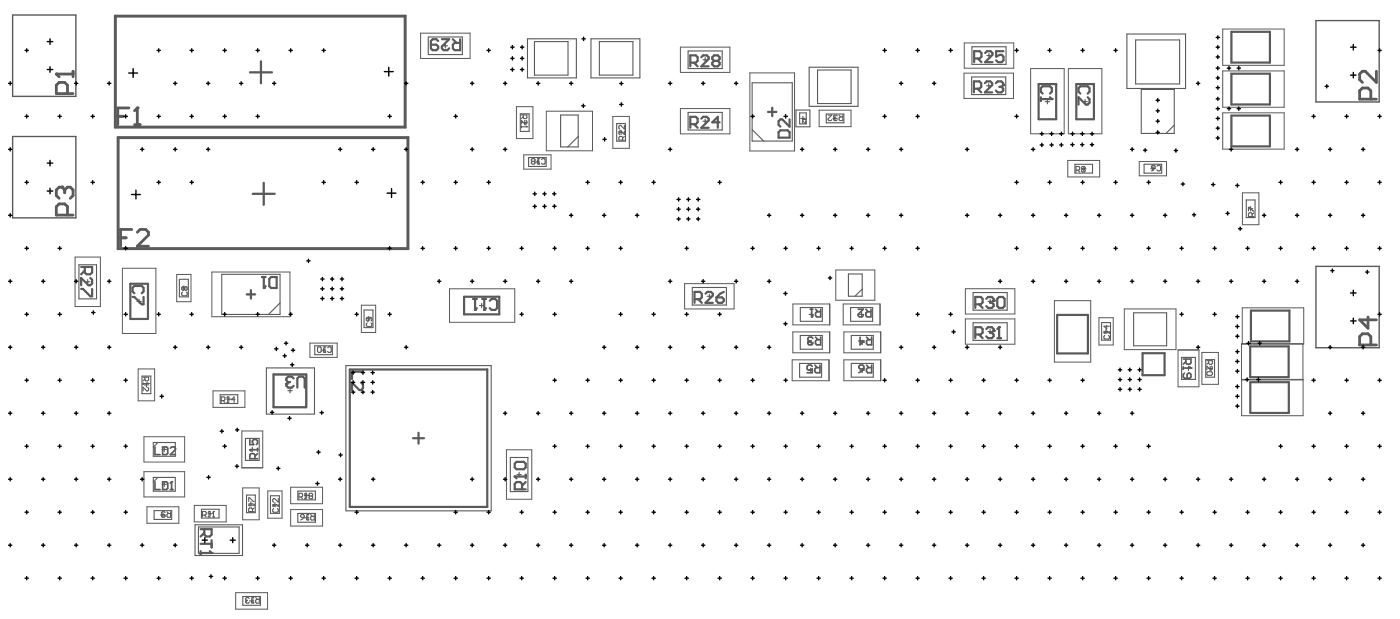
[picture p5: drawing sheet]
<svg xmlns="http://www.w3.org/2000/svg" width="424mm" height="187mm" viewBox="0 0 424 187" stroke-linecap="round" stroke-linejoin="round" font-family="sans-serif">
<g fill="none" stroke="#5a5a5a" stroke-width=".3">
<path d="M127.3 10h15v7.7h-15zM205.9 14.3h15v7.6h-15zM291.8 13h15v7.6h-15zM370 8.8h18.6v11h-18.6zM156.3 32.3h5v9.6h-5zM165.3 33.6h14v12h-14zM185.5 35.2h5v9.7h-5zM205.9 32.9h15v7.6h-15zM226.9 22.1h13.6v23.6h-13.6zM247.9 33.3h9.6v5h-9.6zM291.7 22.1h15v7.7h-15zM311.9 20.7h10.2v19.8h-10.2z"/>
<path d="M323.3 20.7h10.2v19.8h-10.2zM370 21.5h18.6v11h-18.6zM370 34.1h18.6v11h-18.6zM158.5 46.9h8.3v4.3h-8.3zM323.1 48.6h9.7v4.9h-9.7zM344.8 48.9h8.2v4.3h-8.2zM376 58.4h5v9.6h-5zM22.7 77.8h7.7v15h-7.7zM37 81.2h10.2v19.7h-10.2zM53.5 83.1h4.3v8.2h-4.3zM64.1 82.3h23.6v13.5h-23.6zM109.4 92.4h4.3v8.2h-4.3z"/>
<path d="M136 87.4h19.8v10.1h-19.8zM207.2 85.8h15v7.7h-15zM251.1 98.3h-11.1v-6.3h11.1v6.3M252.9 81.7h11.9v9.2h-11.9zM266.3 98.3h-11.1v-6.3h11.1v6.3M292.2 87.4h14.9v7.6h-14.9zM292.2 96.5h14.9v7.7h-14.9zM319.1 91h11v18.6h-11zM332.6 96.2h4.3v8.2h-4.3zM340.3 93.5h15.6v12.3h-15.6zM375.9 93.2h18.6v10.9h-18.6zM41.8 111.7h5v9.6h-5z"/>
<path d="M64.5 118.3h9.6v5h-9.6zM93.8 103.8h8.2v4.4h-8.2zM239.7 108.9h11.2v6.3h-11.2zM239.9 100.4h11.2v6.4h-11.2zM255.4 100.4h11.1v6.4h-11.1zM255.4 108.9h11.1v6.3h-11.1zM356.5 105.9h6.3v11.2h-6.3zM363.7 106.7h5v9.6h-5zM375.7 115h18.6M375.7 104h18.6l.1 21.8h-18.6zM375.8 114.8h18.6M43.6 132.2h12.3v7.6h-12.3z"/>
<path d="M73.2 130.4h6.3v11.2h-6.3zM153.3 136.1h7.6v15h-7.6zM43.6 142.7h12.3v7.7h-12.3zM44.5 153.4h9.6v5h-9.6zM58.8 152.9h9.7v5h-9.7zM73.4 147.7h5v9.6h-5zM81 148.6h4.4v8.2h-4.4zM88 147.4h9.6v5h-9.6zM88 154.2h9.6v5h-9.6zM71.3 179.4h9.7v4.9h-9.7z"/>
</g>
<g fill="none" stroke="#5a5a5a" stroke-width=".33">
<path d="M129.6 11.2h10.3v5.3h-10.3zM134.1 13.9h1.3M134.8 13.2v1.3M159.6 11.7h14.8v11.9h-14.8zM161.7 12.6h10.2v10.1h-10.2zM178.9 11.7h14.7v11.9h-14.7zM181.4 12.6h10.1v10.1h-10.1zM208.2 15.4h10.4v5.3h-10.4zM212.7 18.1h1.4M213.4 17.4v1.4M294.1 14.2h10.4v5.3h-10.4zM298.6 16.8h1.4"/>
<path d="M299.3 16.2v1.3M341 10.3h17.8v16.5h-17.8zM343.7 12.1h13.3v13.3h-13.3zM157.5 34.4h2.6v5.4h-2.6zM158.1 37.1h1.4M158.8 36.4v1.4M169.7 34.8h5.3v9.7h-5.3zM186.6 37.4h2.7v5.3h-2.7zM188 39.4v1.3M208.2 34h10.4v5.3h-10.4zM212.7 36.7h1.4M213.4 36v1.3"/>
<path d="M227.6 39.2l3.5 3.5M227.6 25.1h12.2v17.6h-12.2zM240.9 33.3h4.2v5.1h-4.2zM242 34.2h2v3.3h-2zM243 35.2v1.3M243.7 35.8h-1.4M244.9 20.3h14.8v11.9h-14.8zM247.4 21.2h10.2v10.1h-10.2zM250.1 34.5h5.3v2.7h-5.3zM252.1 35.8h1.3M252.7 35.2v1.3M294.1 23.3h10.3v5.3h-10.3z"/>
<path d="M298.6 26h1.3M299.2 25.3v1.3M316.3 30.8h1.4M317 30.1v1.3M327.7 30.8h1.4M328.4 30.1v1.3M345.4 27.1h10v13.3h-10zM355.4 37.9l-2.5 2.5M160 47.7h5.3v2.7h-5.3zM162 49h1.3M162.6 49v.7M162.6 48.4v.6"/>
<path d="M175 41.3l-3.2 3.2M187.3 40.1h1.3M325.3 49.7h5.3v2.7h-5.3zM327.3 51.1h1.3M328 50.4v1.3M346.2 49.7h5.4v2.7h-5.4zM348.2 51.1h1.4M348.9 51.1v.6M348.9 50.4v.7M377.2 60.5h2.6v5.3h-2.6zM377.8 63.2h1.4M378.5 62.5v1.3"/>
<path d="M23.9 80.1h5.3v10.3h-5.3zM25.9 85.3h1.3M26.5 84.6v1.3M41.4 91.2h.7M42.1 90.5v1.4M42.1 91.2h.7M54.3 84.5h2.7v5.3h-2.7zM55 87.2h1.3M55.6 86.5v1.3M67.1 83h17.7v12.2h-17.7zM84.8 91.7l-3.5 3.5M110.2 93.8h2.7v5.3h-2.7z"/>
<path d="M110.8 96.5h1.4M111.5 95.8v1.4M145.1 92.5h1.3M145.7 92.5v.7M145.8 91.8v.7M209.5 87h10.3v5.3h-10.3zM214 89.7h1.3M214.7 89v1.3M242.2 93.1h6.7v4.1h-6.7zM244.9 95.2h1.3M245.5 94.5v1.3M256.8 82.9h4.1v6.7h-4.1z"/>
<path d="M257.4 93.1h6.7v4.1h-6.7zM260.1 95.2h1.3M260.8 94.5v1.3M260.9 87.5l-2.1 2.1M294.5 97.7h10.3v5.3h-10.3zM294.5 88.5h10.3v5.4h-10.3zM299 91.2h1.3M299.6 90.5v1.4M299.6 99.7v1.3M333.4 97.6h2.7v5.3h-2.7zM334.7 99.6v1.3M343.1 94.7h10v9.9h-10z"/>
<path d="M43 113.8h2.6v5.3h-2.6zM43.3 114.1h1.7v.9l-.3 .3h-.6l-.2-.3v-.9M43.3 115.8v.6M43.3 116.1h1.7M43.6 116.5h1.4M43.9 114.7l-.6 .6M44.3 115.8v1.3M66.6 119.5h5.4v2.6h-5.4zM80.6 111.3h14.6v14h-14.6zM82.8 113.3h10v9.9h-10zM87.1 118.2h1.4M87.8 117.6v1.3"/>
<path d="M95.3 104.6h5.3v2.7h-5.3zM97.2 106h1.4M97.9 105.3v1.4M104.7 110.6h43.9v44h-43.9zM242 110h6.6v4.1h-6.6zM242.2 101.5h6.6v4.2h-6.6zM244.6 112.1h1.4M244.9 103.6h1.3M245.3 111.4v1.3M245.5 102.9v1.4M257.6 110h6.7v4.1h-6.7zM257.6 101.5h6.7v4.2h-6.7z"/>
<path d="M260.3 112.1h1.3M260.3 103.6h1.3M261 102.9v1.4M261 111.4v1.3M299 100.3h1.3M334 100.3h1.4M357.6 108.2h4.2v6.6h-4.2zM359 111.5h1.3M359.7 110.8v1.4M364.9 108.8h2.7v5.3h-2.7zM365.6 111.5h1.3M366.2 110.8v1.4"/>
<path d="M46.4 133.9h6.7v4.2h-6.7zM47.8 133.9l-1.4 1.4M49.1 136h1.3M49.7 135.3v1.4M68.6 120.8h1.4M69.3 120.1v1.3M74.3 132.7h4.1v6.6h-4.1zM75.7 136h1.3M76.4 135.3v1.4M154.4 138.4h5.4v10.4h-5.4zM46.4 144.5h6.7v4.1h-6.7zM46.6 154.5h5.4v2.7h-5.4z"/>
<path d="M47.8 144.5l-1.4 1.4M48.6 155.9h1.4M49.1 146.6h1.3M49.3 155.2v1.3M49.7 145.9v1.3M59 158.8h14.4v9.3h-14.4zM60.1 159.5h12.3v8h-12.3zM61 154.1h5.3v2.7h-5.3zM63 155.4h1.3M63.6 154.8v1.3M74.6 149.8h2.7v5.3h-2.7zM75.3 152.5h1.3"/>
<path d="M75.9 151.8v1.3M81.8 150h2.7v5.4h-2.7zM82.5 152.7h1.4M83.2 152v1.4M90.1 148.6h5.4v2.7h-5.4zM90.1 155.4h5.4v2.6h-5.4zM92.1 149.9h1.4M92.1 156.7h1.4M92.8 149.3v1.3M92.8 156v1.4M156.4 143.6h1.4M157.1 142.9v1.4"/>
<path d="M73.5 180.5h5.3v2.7h-5.3zM75.5 181.8h1.3M76.2 181.2v1.3"/>
</g>
<path d="M35 5h87.5v33.4h-87.5zM79 18.6v6.6M75.6 21.9h6.7M232.4 33.9h2.6M233.7 32.6v2.5M35.8 41.8h87.6v33.3h-87.6zM76.5 58.7h6.6M79.8 55.3v6.7M74.7 89.1h2.5M75.9 87.8v2.6" fill="none" stroke="#5a5a5a" stroke-width=".69"/>
<g fill="none" stroke="#5a5a5a" stroke-width=".66">
<path d="M34.8 4.8h87.9v33.8h-87.9zM372.7 9.6h11.6v9.3h-11.6zM314.3 25.4h5.3v10.7h-5.3zM325.7 25.4h5.4v10.7h-5.4zM372.7 22.3h11.6v9.3h-11.6zM372.7 35h11.6v9.3h-11.6zM35.6 41.5h88v33.9h-88zM39.4 85.9h5.4v10.6h-5.4zM140.4 89.8h10.7v5.3h-10.7zM319.9 95.3h9.3v11.7h-9.3zM378.6 94h11.6v9.3h-11.6zM105.9 111.8h41.6v41.6h-41.6z"/>
<path d="M345.8 106.9h6.6v6.6h-6.6zM378.3 104.8h11.7v9.3h-11.7zM378.4 115.7h11.6v9.3h-11.6zM125 132.6h3.3M126.7 131v3.3"/>
</g>
<circle cx="45" cy="116.1" r=".17" fill="#5a5a5a"/>
<path d="M44.7 115.8l.3 .3M44.7 117.2l.3 .3v.5l-.3 .3h-.3l-1.1-1.1v1.1" fill="none" stroke="#5a5a5a" stroke-width=".33"/>
<path d="M358.1 108.7h2.3v1.1l-.4 .4h-.7l-.4-.4v-1.1M358.1 111v.8M358.1 111.4h2.3M358.9 109.4l-.8 .8" fill="none" stroke="#5a5a5a" stroke-width=".5"/>
<circle cx="360.4" cy="111.4" r=".25" fill="#5a5a5a"/>
<path d="M358.5 112.9l-.4 .4v.8l.4 .4h1.5l.4-.4v-.8l-.4-.4h-.4l-.3 .4v1.2M360 111l.4 .4" fill="none" stroke="#5a5a5a" stroke-width=".5"/>
<path d="M252.3 35.9l.3 .6h.5l.3-.3M253.9 34.8l.6 .6M255.1 34.8v1.7h-.9l-.3-.3v-.5l.3-.3h.9M348.5 50.3l.2-.3h.6l.3 .3v.6h-.9zM349.6 50.9l-1.1 .8M350.1 50.3l.3-.3h.6l.2 .3v1.1l-.2 .3h-.6l-.3-.3" fill="none" stroke="#5a5a5a" stroke-width=".33"/>
<path d="M235.6 40l.6-.6h2.2l.6 .6v1.7h-3.4zM239 36.1v2.2l-2.3-2.2h-.5l-.6 .6v1.1l.6 .5M210.2 90.5h1.6l.6-.5v-1.1l-.6-.6h-1.6v3.4M211.3 90.5l1.1 1.2M213.5 88.9l.6-.6h1.1l.5 .6v.5l-2.2 2.3h2.2M216.8 90h1.7l.6 .5v.6l-.6 .6h-1.1l-.6-.6zM219.1 88.3l-1.2 .6-1.1 1.1" fill="none" stroke="#5a5a5a" stroke-width=".66"/>
<path d="M242.8 36.2h.1M242.8 36.2h1M242.8 36.2l.2 .1M243.8 36.7v.6l-.8-.6h-.2v.6M243.8 36v.3" fill="none" stroke="#5a5a5a" stroke-width=".3"/>
<circle cx="252.3" cy="35.9" r=".17" fill="#5a5a5a"/>
<path d="M250.6 34.8h1.1l-1.1 1.1v.3l.3 .3h.5l.3-.3M252.6 35.7l-.3 .2M252.6 35.7h.2M253.4 35.1l-.3-.3h-.5l-.3 .3 .3 .6M111.2 97.7l-.3 .3v.5l.3 .3h1.1l.2-.3v-.5l-.2-.3M111.7 96v.9l-.3 .3-.5-.3v-.6l.3-.3h1.1l.2 .3v.6l-.2 .3" fill="none" stroke="#5a5a5a" stroke-width=".33"/>
<path d="M36.5 72h1.7M39.9 69.4h-3.4v5.1M41.6 70.3l.8-.9h1.7l.8 .9v.8l-3.3 3.4h3.3" fill="none" stroke="#5a5a5a" stroke-width=".84"/>
<path d="M146 90.5h1.1M146.5 90.5v3.3M148.2 91l.6-.5h1.1l.5 .5v2.2l-.5 .6h-1.1l-.6-.6" fill="none" stroke="#5a5a5a" stroke-width=".66"/>
<circle cx="146.5" cy="93.8" r=".33" fill="#5a5a5a"/>
<path d="M143.2 90.5h1.1M143.8 90.5v3.3M147.1 93.2l-.6 .6" fill="none" stroke="#5a5a5a" stroke-width=".66"/>
<circle cx="143.8" cy="93.8" r=".33" fill="#5a5a5a"/>
<path d="M144.3 93.2l-.5 .6" fill="none" stroke="#5a5a5a" stroke-width=".66"/>
<path d="M90.5 150.4h.8l.3-.3v-.5l-.3-.3h-.8v1.6M91 150.4l.6 .5M92.1 150.9h.6M92.4 149.3v1.6" fill="none" stroke="#5a5a5a" stroke-width=".33"/>
<circle cx="92.4" cy="149.3" r=".17" fill="#5a5a5a"/>
<path d="M92.4 149.3l-.3 .3M92.9 155.7h.6M93.2 155.7v1.7M93.8 150.1l-.3-.3 .3-.5h.5l.3 .3-.3 .5M93.8 150.1l-.3 .3 .3 .5h.5l.3-.2-.3-.6M93.8 150.1h.5M94 155.7l.6 .6M95.1 155.7v1.7h-.8l-.3-.3v-.6l.3-.2h.8" fill="none" stroke="#5a5a5a" stroke-width=".33"/>
<circle cx="93.2" cy="157.4" r=".17" fill="#5a5a5a"/>
<path d="M91 156l.2-.3h.6l.3 .3v.5h-.9zM92.1 156.5l-1.1 .9M93.5 157.1l-.3 .3" fill="none" stroke="#5a5a5a" stroke-width=".33"/>
<path d="M294.7 26.8h1.7l.5-.5v-1.1l-.5-.6h-1.7v3.4M295.8 26.8l1.1 1.2M298.1 25.2l.5-.6h1.1l.6 .6v.5l-2.2 2.3h2.2M301.4 25.2l.5-.6h1.1l.6 .6v.5M109.3 115.8l.6 .6v1.1l-.6 .5h-.6l-2.2-2.2v2.2M109.9 112.5h-3.4v2.2" fill="none" stroke="#5a5a5a" stroke-width=".66"/>
<circle cx="303.6" cy="25.7" r=".33" fill="#5a5a5a"/>
<path d="M302.5 26.3h.5M303 26.3l.6 .5v.6l-.6 .6h-1.1l-.5-.6M303.6 25.7l-.6 .6M24.6 80.8h3.3v1.7l-.6 .5h-1.1l-.5-.5v-1.7M24.6 87.4h.5l2.2 2.3h.6v-2.3M25.7 81.9l-1.1 1.1M27.3 84.1l.6 .6v1.1l-.6 .5h-.5l-2.2-2.2v2.2" fill="none" stroke="#5a5a5a" stroke-width=".66"/>
<path d="M82.5 153.1h1.7M82.8 153.9l-.3 .3v.5l.3 .3h1.1l.3-.3v-.5l-.3-.3M84.2 152.8v.6" fill="none" stroke="#5a5a5a" stroke-width=".33"/>
<circle cx="82.5" cy="153.1" r=".17" fill="#5a5a5a"/>
<path d="M82.5 153.1l.3 .3M84.2 150.9v1.1l-1.1-1.1h-.3l-.3 .2v.6l.3 .3" fill="none" stroke="#5a5a5a" stroke-width=".33"/>
<path d="M60.7 160.1h3.3v1.7l-.5 .6h-1.1l-.6-.6v-1.7M60.7 164.6h3.3M60.7 166.8v1.1M60.7 167.3h3.3M61.8 161.2l-1.1 1.2M64 163.5v2.2" fill="none" stroke="#5a5a5a" stroke-width=".66"/>
<circle cx="64" cy="167.3" r=".33" fill="#5a5a5a"/>
<path d="M63.5 166.8l.5 .5" fill="none" stroke="#5a5a5a" stroke-width=".66"/>
<path d="M61.3 155.9h.8l.3-.3v-.5l-.3-.3h-.8v1.6M61.8 155.9l.6 .5M63 156.4h.5M63.2 154.8v1.6" fill="none" stroke="#5a5a5a" stroke-width=".33"/>
<circle cx="63.2" cy="154.8" r=".17" fill="#5a5a5a"/>
<path d="M63.2 154.8l-.2 .3M64.3 156.4h.6M64.6 154.8v1.6" fill="none" stroke="#5a5a5a" stroke-width=".33"/>
<circle cx="64.6" cy="154.8" r=".17" fill="#5a5a5a"/>
<path d="M334.1 100.7h1.7M334.4 101.5l-.3 .3v.5l.3 .3h1.1l.3-.3v-.5l-.3-.3M335.8 100.4v.5M64.6 154.8l-.3 .3" fill="none" stroke="#5a5a5a" stroke-width=".33"/>
<circle cx="334.1" cy="100.7" r=".17" fill="#5a5a5a"/>
<path d="M334.9 98.5v1.1l-.8-.9h1.7M334.1 100.7l.3 .2M365.2 109.2h1.7v.8l-.3 .3h-.5l-.3-.3v-.8M365.2 112.8l.3-.3h1.1l.3 .3v.5l-.3 .3h-1.1l-.3-.3zM365.8 109.7l-.6 .6M366.6 110.8l.3 .3v.6l-.3 .2h-.3l-1.1-1.1v1.1" fill="none" stroke="#5a5a5a" stroke-width=".33"/>
<path d="M315 29.4v1.1M315 30h3.3M315.5 28.3l-.5-.5v-1.1l.5-.6h2.3l.5 .6v1.1l-.5 .5M326.9 28.3l-.5-.5v-1.1l.5-.6h2.3l.5 .6v1.1l-.5 .5M329.2 29.4l.5 .6v1.1l-.5 .6h-.6l-2.2-2.3v2.3" fill="none" stroke="#5a5a5a" stroke-width=".66"/>
<circle cx="318.3" cy="30" r=".33" fill="#5a5a5a"/>
<path d="M294.8 17.7h1.7l.5-.5v-1.2l-.5-.5h-1.7v3.3M295.9 17.7l1.1 1.1M298.1 16l.6-.5h1.1l.6 .5v.6l-2.3 2.2h2.3M303.7 15.5h-2.2v1.7l1.1-.6h.5l.6 .6v1.1l-.6 .5h-1.1l-.5-.5M317.8 29.4l.5 .6M295.2 92.1h1.6l.6-.6v-1.1l-.6-.5h-1.6v3.3M296.3 92.1l1.1 1.1M298.5 90.4l.5-.5h1.1l.6 .5v.6" fill="none" stroke="#5a5a5a" stroke-width=".66"/>
<path d="M325.6 51.5h.9l.2-.3v-.5l-.2-.3h-.9v1.6M326.2 51.5l.5 .5M327.6 51.2l-.3-.3 .3-.5h.5l.3 .3-.3 .5M327.6 51.2l-.3 .3 .3 .5h.5l.3-.2-.3-.6M327.6 51.2h.5M377.8 63.8v-1.1h.3l1.1 1.1h.3M378.9 65.5v-.8l-.2-.3h-.6l-.3 .3v.8h1.7M379.5 64.4l-.6 .6" fill="none" stroke="#5a5a5a" stroke-width=".33"/>
<circle cx="300.7" cy="91" r=".33" fill="#5a5a5a"/>
<path d="M298.5 99.6l.5-.6h1.1l.6 .6v.5M299.6 91.5h.5M300.1 91.5l.6 .6v.5l-.6 .6h-1.1l-.5-.6M300.7 91l-.6 .5M301.8 90.4l.6-.5h1.1l.5 .5v2.2l-.5 .6h-1.1l-.6-.6zM295.2 101.2h1.6l.6-.5v-1.1l-.6-.6h-1.6v3.3M296.3 101.2l1.1 1.1" fill="none" stroke="#5a5a5a" stroke-width=".66"/>
<circle cx="300.7" cy="100.1" r=".33" fill="#5a5a5a"/>
<path d="M302.4 99v3.3M299.6 100.7h.5M300.1 100.7l.6 .5v.6l-.6 .5h-1.1l-.5-.5M300.7 100.1l-.6 .6M301.8 102.3h1.1" fill="none" stroke="#5a5a5a" stroke-width=".66"/>
<circle cx="302.4" cy="99" r=".33" fill="#5a5a5a"/>
<path d="M302.4 99l-.6 .6M155.8 144.2h3.3M158 148.1v-1.7l-.6-.5h-1.1l-.5 .5v1.7h3.3M159.1 145.9l-1.1 1.1M159.1 143.7v1.1" fill="none" stroke="#5a5a5a" stroke-width=".66"/>
<circle cx="155.8" cy="144.2" r=".33" fill="#5a5a5a"/>
<path d="M155.8 144.2l.5 .6M155.8 140.3l.5-.5h2.2l.6 .5v1.1l-.6 .6h-2.2l-.5-.6z" fill="none" stroke="#5a5a5a" stroke-width=".66"/>
<path d="M98 105h.6M98.3 105v1.6M99.1 105.3l.3-.3h.6l.2 .3v1.1l-.2 .2h-.6l-.3-.2" fill="none" stroke="#5a5a5a" stroke-width=".33"/>
<circle cx="98.3" cy="106.6" r=".17" fill="#5a5a5a"/>
<path d="M96.1 105.3l.3-.3h.5l.3 .3v1.1l-.3 .2h-.5l-.3-.2zM98.6 106.4l-.3 .2" fill="none" stroke="#5a5a5a" stroke-width=".33"/>
<path d="M132.6 12.4l-.5-.5h-1.2l-.5 .5v2.2l.5 .6h1.2l.5-.6v-.5l-.5-.6h-1.7M133.7 11.9h2.2l-2.2 2.2v.5l.6 .6h1.1l.5-.6M137 11.9l1.2 1.1M139.3 11.9v3.3h-1.7l-.6-.6v-1.1l.6-.5h1.7" fill="none" stroke="#5a5a5a" stroke-width=".66"/>
<g fill="none" stroke="#5a5a5a" stroke-width=".5">
<path d="M245.3 93.6h.7M245.6 93.6v2.3M246.8 93.6l.8 .8M248.4 93.6v2.3h-1.2l-.4-.4v-.8l.4-.3h1.2M259.7 93.6h1.6l-1.6 1.5v.4l.4 .4h.8l.4-.4M262 93.6l.8 .8M263.6 93.6v2.3h-1.2l-.4-.4v-.8l.4-.3h1.2M245.8 110.9l-.4-.4h-.8l-.3 .4v.7l.3 .4 1.2-.4v1.2h-1.5M246.6 110.5l.8 .8M248.1 110.5v2.3h-1.1l-.4-.4v-.8l.4-.3h1.1M259.9 110.9l.4-.4h.8l.4 .4v.7h-1.2l-.4-.3zM261.5 111.6l-.8 .8-.8 .4"/>
<path d="M262.2 110.5l.8 .8M263.8 110.5v2.3h-1.2l-.4-.4v-.8l.4-.3h1.2"/>
</g>
<circle cx="245.6" cy="95.9" r=".25" fill="#5a5a5a"/>
<path d="M246 95.5l-.4 .4M244.5 103.6v.4l.4 .4h.7l.4-.4M246.8 102l.8 .8M248.3 102v2.4h-1.1l-.4-.4v-.8l.4-.4h1.1" fill="none" stroke="#5a5a5a" stroke-width=".5"/>
<circle cx="244.5" cy="103.6" r=".25" fill="#5a5a5a"/>
<path d="M244.9 103.2l-.4 .4M244.9 103.2h.3M246 102.4l-.4-.4h-.7l-.4 .4v.4l.4 .4M260.3 102v2.4l1.2-1.2h-1.6M262.2 102l.8 .8M263.8 102v2.4h-1.2l-.4-.4v-.8l.4-.4h1.2" fill="none" stroke="#5a5a5a" stroke-width=".5"/>
<path d="M162.7 48h.6M163 48v1.7M163.9 48.3l.2-.3h.6l.3 .3v1.1l-.3 .3h-.6l-.2-.3" fill="none" stroke="#5a5a5a" stroke-width=".33"/>
<circle cx="163" cy="49.7" r=".17" fill="#5a5a5a"/>
<path d="M157.8 34.8h1.7v.8l-.3 .3h-.6l-.3-.3v-.8M157.8 38.1v.6M157.8 38.4h1.7M158.3 35.3l-.5 .6M159.2 36.4l.3 .3v.6l-.3 .2h-.3l-1.1-1.1v1.1M161.1 48.8l-.3 .3 .3 .6h.5l.3-.3-.3-.6M161.1 48.8l-.3-.2 .3-.6h.5l.3 .3-.3 .5M161.1 48.8h.5M163.3 49.4l-.3 .3" fill="none" stroke="#5a5a5a" stroke-width=".33"/>
<circle cx="159.5" cy="38.4" r=".17" fill="#5a5a5a"/>
<path d="M159.2 38.1l.3 .3" fill="none" stroke="#5a5a5a" stroke-width=".33"/>
<path d="M208.9 19h1.7l.5-.6v-1.1l-.5-.5h-1.7v3.3M210 19l1.1 1.1M212.2 17.3l.6-.5h1.1l.6 .5v.6l-2.3 2.2h2.3M216.1 18.4l-.5-.5v-.6l.5-.5h1.1l.6 .5v.6l-.6 .5M216.1 18.4l-.5 .6v.5l.5 .6h1.1l.6-.6v-.5l-.6-.6M216.1 18.4h1.1" fill="none" stroke="#5a5a5a" stroke-width=".66"/>
<path d="M75.6 136.1h2.3M77.2 138.8v-1.1l-.4-.4h-.8l-.4 .4v1.1h2.3M77.9 137.3l-.7 .7M77.9 135.7v.8" fill="none" stroke="#5a5a5a" stroke-width=".5"/>
<circle cx="75.6" cy="136.1" r=".25" fill="#5a5a5a"/>
<path d="M75.6 136.1l.4 .4M75.6 133v1.6h1.2l-.4-.8v-.4l.4-.4h.7l.4 .4v.8l-.4 .4" fill="none" stroke="#5a5a5a" stroke-width=".5"/>
<path d="M67 121.2h.8l.3-.3v-.5l-.3-.3h-.8v1.7M67.5 121.2l.6 .6M68.6 121.8h.6M68.9 120.1v1.7" fill="none" stroke="#5a5a5a" stroke-width=".33"/>
<circle cx="68.9" cy="120.1" r=".17" fill="#5a5a5a"/>
<path d="M68.9 120.1l-.3 .3M71.1 120.9h-1.1l.8-.8v1.7M76.3 180.9h.5M76.5 180.9v1.6M77.4 180.9l.5 .5M78.5 180.9v1.6h-.9l-.2-.3v-.5l.2-.3h.9" fill="none" stroke="#5a5a5a" stroke-width=".33"/>
<circle cx="76.5" cy="182.5" r=".17" fill="#5a5a5a"/>
<path d="M74.3 182l.3 .5h.6l.2-.3M76.8 182.2l-.3 .3" fill="none" stroke="#5a5a5a" stroke-width=".33"/>
<circle cx="74.3" cy="182" r=".17" fill="#5a5a5a"/>
<path d="M75.3 152.9h1.6M76.4 154.8v-.8l-.3-.3h-.6l-.2 .3v.8h1.6M76.9 153.7l-.5 .6M76.9 152.6v.5M74.6 181.7l-.3 .3M74.6 181.7h.3M75.4 181.1l-.2-.2h-.6l-.3 .2 .3 .6" fill="none" stroke="#5a5a5a" stroke-width=".33"/>
<circle cx="75.3" cy="152.9" r=".17" fill="#5a5a5a"/>
<path d="M50 155.1l-.3-.2h-.6l-.2 .2v1.1l.2 .3h.6l.3-.5-.3-.3h-.8M50.5 154.9l.6 .5M51.6 154.9v1.6h-.8l-.3-.3v-.5l.3-.3h.8M75.3 152.9l.2 .2M75.3 151.8v-1.1h.2l1.2 1.1h.2" fill="none" stroke="#5a5a5a" stroke-width=".33"/>
<path d="M46.9 145.8v2.3h1.5M49.2 145.8h1.2l.4 .4v1.6l-.4 .3h-1.2zM51.6 148.1h.7M51.9 145.8v2.3" fill="none" stroke="#5a5a5a" stroke-width=".5"/>
<circle cx="51.9" cy="145.8" r=".25" fill="#5a5a5a"/>
<path d="M46.9 135.2v2.4h1.5M49.2 135.2h1.2l.4 .4v1.6l-.4 .4h-1.2zM51.6 135.6l.3-.4h.8l.4 .4v.4l-1.5 1.6h1.5M51.9 145.8l-.3 .4" fill="none" stroke="#5a5a5a" stroke-width=".5"/>
<path d="M35.6 35.2h1.7M39 32.7h-3.4v5M40.7 37.7h1.7M41.6 32.7v5" fill="none" stroke="#5a5a5a" stroke-width=".84"/>
<circle cx="41.6" cy="32.7" r=".42" fill="#5a5a5a"/>
<path d="M41.6 32.7l-.9 .8" fill="none" stroke="#5a5a5a" stroke-width=".84"/>
<path d="M40.1 89.9h.6l2.2 2.2h.5v-2.2M40.7 88.8l-.6-.6v-1.1l.6-.6h2.2l.5 .6v1.1l-.5 .6M79.3 83.8h1.1M79.8 83.8v3.4M81.5 84.4l.6-.6h1.6v3.4h-1.6l-.6-.6z" fill="none" stroke="#5a5a5a" stroke-width=".66"/>
<path d="M55.3 88.4l-.3 .3v.5l.3 .3h1.1l.3-.3v-.5l-.3-.3M55.8 87l-.3-.3-.5 .3v.6l.3 .2 .5-.2M55.8 87l.3-.3 .6 .3v.6l-.3 .2-.6-.2M55.8 87v.6" fill="none" stroke="#5a5a5a" stroke-width=".33"/>
<circle cx="79.8" cy="87.2" r=".33" fill="#5a5a5a"/>
<path d="M80.4 86.6l-.6 .6M86.7 116.2v.6l.5 .5h1.1l.6-.5M90 117.3v-2.8l.5-.5h1.1l.6 .5v2.8" fill="none" stroke="#5a5a5a" stroke-width=".66"/>
<path d="M189 38v1.1l-1.1-1.1-.6 .2v.6l.3 .3M189 39.6v1.1l-1.1-1.1-.6 .3v.6l.3 .2M188.4 42.4v-.8l-.3-.3h-.5l-.3 .3v.8h1.7M189 41.3l-.6 .5" fill="none" stroke="#5a5a5a" stroke-width=".33"/>
<circle cx="86.7" cy="116.2" r=".33" fill="#5a5a5a"/>
<path d="M208.9 37.6h1.7l.5-.6v-1.1l-.5-.5h-1.7v3.3M210 37.6l1.1 1.1M212.2 35.9l.6-.5h1.1l.6 .5v.6l-2.3 2.2h2.3M217.8 37h-2.2l1.6-1.6v3.3M87.2 115.6l-.5 .6M87.2 115.6h.6M88.9 114.5l-.6-.5h-1.1l-.5 .5v.6l.5 .5" fill="none" stroke="#5a5a5a" stroke-width=".66"/>
<path d="M3.8 4.5h19.2v24.7h-19.2zM398.2 6.2h19.2v24.7h-19.2zM3.8 41.3h19.2v24.6h-19.2zM398.2 80.6h19.2v24.6h-19.2z" fill="none" stroke="#5a5a5a" stroke-width=".42"/>
<path d="M17 22.4h5.1M20.4 28.3v-2.5l-.8-.9h-1.7l-.9 .9v2.5h5.1M22.1 21.6v1.7" fill="none" stroke="#5a5a5a" stroke-width=".84"/>
<circle cx="17" cy="22.4" r=".42" fill="#5a5a5a"/>
<path d="M17 22.4l.9 .9M18.7 56.6h-.8l-.9 .9v1.7l.9 .8M20.4 65.1v-2.5l-.8-.9h-1.7l-.9 .9v2.5h5.1" fill="none" stroke="#5a5a5a" stroke-width=".84"/>
<circle cx="18.7" cy="56.6" r=".42" fill="#5a5a5a"/>
<path d="M414.9 30v-2.5l-.9-.9h-1.7l-.8 .9v2.5h5M416.5 21.6v3.3l-3.3-3.3h-.9l-.8 .8v1.7l.8 .8M18.7 56.6l.9 .9M19.6 57.5v.8M19.6 57.5l.8-.9h.9l.8 .9v1.7l-.8 .8M414 95.9v3.4l-2.5-2.5h5M414.9 104.4v-2.5l-.9-.9h-1.7l-.8 .9v2.5h5" fill="none" stroke="#5a5a5a" stroke-width=".84"/>
<path d="M82.8 113.3h9.9v9.9h-9.9z" fill="none" stroke="#5a5a5a" stroke-width=".69"/>
<g fill="none" stroke="#000" stroke-width=".42">
<path d="M7.6 15.2h1M8.1 14.7v1M14.3 12.6h1.7M15.1 11.8v1.6M47.5 15.2h1M48 14.7v1M57.5 15.2h1M58 14.7v1M67.5 15.2h1M68 14.7v1M77.5 15.2h1M78 14.7v1"/>
<path d="M87.5 15.2h1M88 14.7v1M97.5 15.2h1M98 14.7v1M147.4 15.2h1M147.9 14.7v1M154.6 14.3h1M154.6 17.7h1M155.1 13.8v1M155.1 17.2v1M157.5 14.3h1M157.5 17.7h1"/>
<path d="M158 13.8v1M158 17.2v1M176.1 11.7h1M176.6 11.2v1M267.2 15.2h1M267.7 14.7v1M277.2 15.2h1M277.7 14.7v1M287.2 15.2h1M287.7 14.7v1M307.2 15.2h1M307.7 14.7v1"/>
<path d="M317.2 15.2h1M317.7 14.7v1M327.1 15.2h1M327.6 14.7v1M337.1 15.2h1M337.6 14.7v1M368.1 14.3h1M368.1 17.2h1M368.1 11.3h1M368.6 10.8v1M368.6 13.8v1M368.6 16.7v1"/>
<path d="M408.7 14.3h1.7M409.6 13.5v1.6M417 15.2h1M417.5 14.7v1M2.6 25.2h1M3.1 24.7v1M7.6 35.2h1M8.1 34.7v1M14.3 21h1.7M15.1 20.2v1.7M17.6 35.2h1M18.1 34.7v1"/>
<path d="M22.6 25.2h1M23.1 24.7v1M27.6 35.2h1M28.1 34.7v1M32.5 25.2h1M33 24.7v1M37.5 35.2h1M38 34.7v1M39 22.1h2.6M40.3 20.8v2.6M47.5 35.2h1M48 34.7v1"/>
<path d="M52.5 25.2h1M53 24.7v1M57.5 35.2h1M58 34.7v1M62.5 25.2h1M63 24.7v1M67.5 35.2h1M68 34.7v1M72.5 25.2h1M73 24.7v1M77.5 35.2h1M78 34.7v1"/>
<path d="M82.5 25.2h1M83 24.7v1M116.3 21.7h2.7M117.4 35.2h1M117.7 20.3v2.7M117.9 34.7v1M122.4 25.2h1M122.9 24.7v1M137.4 35.2h1M137.9 34.7v1M142.4 25.2h1M142.9 24.7v1"/>
<path d="M152.4 25.2h1M152.9 24.7v1M154.6 21h1M155.1 20.5v1M157.5 21h1M158 20.5v1M162.4 25.2h1M162.9 24.7v1M172.4 25.2h1M172.9 24.7v1M176 32h1M176.5 31.5v1"/>
<path d="M187.5 31.6h1M187.5 25.3h1M188 24.8v1M188 31.1v1M202.3 25.2h1M202.8 24.7v1M212.3 25.2h1M212.8 24.7v1M222.3 25.2h1M222.8 24.7v1M227.3 35.2h1M227.8 34.7v1"/>
<path d="M237.3 35.2h1M237.8 34.7v1M267.2 35.2h1M267.7 34.7v1M272.2 25.2h1M272.7 24.7v1M277.2 35.2h1M277.7 34.7v1M282.2 25.2h1M282.7 24.7v1M307.2 35.2h1M307.7 34.7v1"/>
<path d="M315.3 40v1M318.2 40v1M321.2 40v1M324.6 40v1M327.5 40v1M330.5 40v1M349.9 30.3h1M349.9 36.7h1M349.9 33.5h1M350.4 29.8v1M350.4 36.2v1M350.4 39.6v1"/>
<path d="M350.4 33v1M362.1 25.2h1M362.6 24.7v1M368.1 20.6h1M368.1 26.5h1M368.1 23.6h1M368.1 32.9h1M368.1 29.9h1M368.1 35.8h1M368.1 38.8h1M368.6 20.1v1M368.6 23.1v1"/>
<path d="M368.6 26v1M368.6 29.4v1M368.6 32.4v1M368.6 35.3v1M368.6 38.3v1M371.4 20.6h1M371.4 32.9h1M371.9 20.1v1M371.9 32.4v1M374.4 20.6h1M374.4 32.9h1M374.9 20.1v1"/>
<path d="M374.9 32.4v1M397 35.2h1M397.5 34.7v1M401 26.1h1M401.5 25.6v1M407 35.2h1M407.5 34.7v1M408.7 22.7h1.7M409.6 21.9v1.7M417 35.2h1M417.5 34.7v1M2.6 45.2h1"/>
<path d="M3.1 44.7v1M7.6 55.2h1M8.1 54.7v1M14.3 49.4h1.7M14.3 57.8h1.7M15.1 48.5v1.7M15.1 57v1.6M27.6 55.2h1M28.1 54.7v1M39.8 58.9h2.7M41.1 57.5v2.7M42.5 45.2h1"/>
<path d="M43 44.7v1M47.5 55.2h1M48 54.7v1M52.5 45.2h1M53 44.7v1M57.5 55.2h1M58 54.7v1M62.5 45.2h1M63 44.7v1M97.5 55.2h1M98 54.7v1M102.5 45.2h.9"/>
<path d="M103 44.7v1M107.4 55.2h1M107.9 54.7v1M112.4 45.2h1M112.9 44.7v1M117.2 58.4h2.6M118.5 57.1v2.7M122.4 45.2h1M122.9 44.7v1M127.4 55.2h1M127.9 54.7v1M137.4 55.2h1"/>
<path d="M137.9 54.7v1M142.4 45.2h1M142.9 44.7v1M147.4 55.2h1M147.9 54.7v1M152.4 45.2h1M152.9 44.7v1M161.3 58.7h1M161.8 58.2v1M164.3 58.7h1M164.8 58.2v1M167.2 58.7h1"/>
<path d="M167.7 58.2v1M177.3 55.2h1M177.8 54.7v1M182.5 42.2h1M183 41.7v1M187.3 55.2h1M187.8 54.7v1M197.3 55.2h1M197.8 54.7v1M202.3 45.2h1M202.8 44.7v1M205.4 59.8v1"/>
<path d="M208.3 59.8v1M211.3 59.8v1M217.3 55.2h1M217.8 54.7v1M242.3 45.2h1M242.8 44.7v1M252.2 45.2h1M252.7 44.7v1M262.2 45.2h1M262.7 44.7v1M272.2 45.2h1M272.7 44.7v1"/>
<path d="M292.2 45.2h1M292.7 44.7v1M307.2 55.2h1M307.7 54.7v1M312.2 45.2h1M312.7 44.7v1M314.8 40.5h1M314.8 43.9h1M315.3 43.4v1M317.2 55.2h1M317.7 54.7v1M317.7 40.5h1"/>
<path d="M317.7 43.9h1M318.2 43.4v1M320.7 40.5h1M320.7 43.9h1M321.2 43.4v1M324.1 43.8h1M324.1 40.5h1M324.6 43.3v1M327 43.8h1M327 40.5h1M327.1 55.2h1M327.5 43.3v1"/>
<path d="M327.6 54.7v1M330 43.8h1M330 40.5h1M330.5 43.3v1M337.1 55.2h1M337.6 54.7v1M342.1 45.2h1M342.6 44.7v1M346.1 45.5h1M346.6 45v1M347.1 55.2h1M347.6 54.7v1"/>
<path d="M349.9 40.1h1M355.4 45.6h1M355.9 45.1v1M357.5 55.7h1M358 55.2v1M366.7 55.9h1M367.2 55.4v1M368.1 41.8h1M368.6 41.3v1M372.1 45.2h1M372.6 44.7v1M374 56.1h1"/>
<path d="M374.5 55.6v1M387.1 55.2h1M387.6 54.7v1M392.1 45.2h1M392.6 44.7v1M397 55.2h1M397.5 54.7v1M402 45.2h1M402.5 44.7v1M407 55.2h1M407.5 54.7v1M412 45.2h1"/>
<path d="M412.5 44.7v1M417 55.2h1M417.5 54.7v1M2.6 65.2h1M3.1 64.7v1M7.6 75.1h1M8.1 74.6v1M17.6 75.1h1M18.1 74.6v1M37.5 75.1h1M38 74.6v1M92.8 78.9h1"/>
<path d="M93.3 78.4v1M117.4 75.1h1M117.9 74.6v1M127.4 75.1h1M127.9 74.6v1M137.4 75.1h1M137.9 74.6v1M147.4 75.1h1M147.9 74.6v1M157.4 75.1h1M157.9 74.6v1M161.3 62.5h1"/>
<path d="M161.8 62v1M164.3 62.5h1M164.8 62v1M167.3 62.4h1M167.4 75.1h1M167.8 61.9v1M167.9 74.6v1M172.4 65.2h1M172.9 64.7v1M177.3 75.1h1M177.8 74.6v1M182.3 65.2h1"/>
<path d="M182.8 64.7v1M187.3 75.1h1M187.8 74.6v1M192.3 65.2h1M192.8 64.7v1M204.9 66.3h1M204.9 63.3h1M204.9 60.3h1M205.4 62.8v1M205.4 65.8v1M207.3 75.1h1M207.8 74.6v1"/>
<path d="M207.8 66.3h1M207.8 63.3h1M207.8 60.3h1M208.3 62.8v1M208.3 65.8v1M210.8 66.3h1M210.8 63.3h1M210.8 60.3h1M211.3 62.8v1M211.3 65.8v1M227.3 75.1h1M227.8 74.6v1"/>
<path d="M232.3 65.2h1M232.8 64.7v1M237.3 75.1h1M237.8 74.6v1M242.3 65.2h1M242.8 64.7v1M247.3 75.1h.9M247.8 74.6v1M252.2 65.2h1M252.7 64.7v1M257.2 75.1h1M257.7 74.6v1"/>
<path d="M262.2 65.2h1M262.7 64.7v1M267.2 75.1h1M267.7 74.6v1M272.2 65.2h1M272.7 64.7v1M277.2 75.1h1M277.7 74.6v1M292.2 65.2h1M292.7 64.7v1M302.2 65.2h1M302.7 64.7v1"/>
<path d="M307.2 75.1h1M307.7 74.6v1M312.2 65.2h1M312.7 64.7v1M317.2 75.1h1M317.7 74.6v1M322.1 65.2h1M322.6 64.7v1M327.1 75.1h1M327.6 74.6v1M332.1 65.2h1M332.6 64.7v1"/>
<path d="M337.1 75.1h1M337.6 74.6v1M342.1 65.2h1M342.6 64.7v1M347.1 75.1h1M347.6 74.6v1M352.1 65.2h1M352.6 64.7v1M357.1 75.1h1M357.6 74.6v1M360.9 65h1M361.4 64.5v1"/>
<path d="M367.1 75.1h1M367.6 74.6v1M371 64.6h1M371.5 64.1v1M374.8 69.2h1M375.3 68.7v1M377.1 75.1h1M377.6 74.6v1M382.1 65.2h1M382.6 64.7v1M387.1 75.1h1M387.6 74.6v1"/>
<path d="M392.1 65.2h1M392.6 64.7v1M397 75.1h1M397.5 74.6v1M402 65.2h1M402.5 64.7v1M407 75.1h1M407.5 74.6v1M412 65.2h1M412.5 64.7v1M417 75.1h1M417.5 74.6v1"/>
<path d="M2.6 85.1h1M3.1 84.6v1M7.6 95.1h1M8.1 94.6v1M12.6 85.1h1M13.1 84.6v1M17.6 95.1h1M18.1 94.6v1M22.6 85.1h1M23.1 84.6v1M27.7 94.6h1M28.2 94.1v1"/>
<path d="M32.5 85.1h1M33 84.6v1M37.5 95.1h1M38 94.6v1M47.5 95.1h1M48 94.6v1M57.5 95.1h1M58 94.6v1M67.5 95.1h1M68 94.6v1M77.5 95.1h1M78 94.6v1"/>
<path d="M87.5 95.1h1M88 94.6v1M97.1 84.4h1M97.1 87.4h1M97.1 90.4h1M97.6 83.9v1M97.6 86.9v1M97.6 89.9v1M100 84.4h1M100 87.4h1M100 90.4h1M100.5 83.9v1"/>
<path d="M100.5 86.9v1M100.5 89.9v1M103 84.4h1M103 87.4h1M103 90.4h1M103.5 83.9v1M103.5 86.9v1M103.5 89.9v1M107.4 95.1h1M107.9 94.6v1M117.4 95.1h1M117.9 94.6v1"/>
<path d="M132.4 85.1h1M132.9 84.6v1M142.4 85.1h1M142.9 84.6v1M152.4 85.1h1M152.9 84.6v1M157.4 95.1h1M157.9 94.6v1M162.4 85.1h1M162.9 84.6v1M167.4 95.1h1M167.9 94.6v1"/>
<path d="M172.4 85.1h1M172.9 84.6v1M187.3 95.1h1M187.8 94.6v1M197.3 95.1h1M197.8 94.6v1M202.3 85.1h1M202.8 84.6v1M207.3 95.1h1M207.8 94.6v1M212.3 85.1h1M212.8 84.6v1"/>
<path d="M217.3 95.1h1M217.8 94.6v1M222.3 85.1h1M222.8 84.6v1M232.3 85.1h1M232.8 84.6v1M237.2 98h1M237.2 88.8h1M237.7 88.3v1M237.7 97.5v1M250.7 84.1h1M251.2 83.6v1"/>
<path d="M277.2 95.1h1M277.7 94.6v1M287.2 95.1h1M287.7 94.6v1M288.6 99.9v1M302.2 85.1h1M302.7 84.6v1M312.2 85.1h1M312.7 84.6v1M322.1 85.1h1M322.6 84.6v1M332.1 85.1h1"/>
<path d="M332.6 84.6v1M342.1 85.1h1M342.6 84.6v1M352.1 85.1h1M352.6 84.6v1M357.1 95.1h1M357.6 94.6v1M362.1 85.1h1M362.6 84.6v1M367.1 95.1h1M367.6 94.6v1M372.1 85.1h1"/>
<path d="M372.6 84.6v1M374 98.8h1M374 95.8h1M374.5 95.3v1M374.5 98.3v1M382.1 85.1h1M382.6 84.6v1M392.1 85.1h1M392.6 84.6v1M402.7 81.9h1M403.2 81.4v1M408.7 97.1h1.7"/>
<path d="M408.7 88.7h1.7M409.6 87.8v1.7M409.6 96.3v1.6M413.3 82.3h1M413.8 81.8v1M417 95.1h1M417.5 94.6v1M2.6 105.1h1M3.1 104.6v1M7.6 115.1h1M8.1 114.6v1M12.6 105.1h1"/>
<path d="M13.1 104.6v1M17.6 115.1h1M18.1 114.6v1M22.6 105.1h1M23.1 104.6v1M27.6 115.1h1M28.1 114.6v1M32.5 105.1h1M33 104.6v1M37.5 115.1h1M38 114.6v1M48.5 119.9h1"/>
<path d="M49 119.4v1M52.5 105.1h1M53 104.6v1M62.5 105.1h1M63 104.6v1M72.5 105.1h1M73 104.6v1M83.1 105.6h1M83.6 105.1v1M85.7 107.7h1M86.1 103.9h1M86.2 107.2v1"/>
<path d="M86.6 103.4v1M87.9 110.4h1M88.2 106h1M88.4 109.9v1M88.7 105.5v1M106.4 112.8h1M106.4 115.7h1M106.4 118.7h1M106.9 112.3v1M106.9 115.2v1M106.9 118.2v1M109.3 112.8h1"/>
<path d="M109.3 115.7h1M109.3 118.7h1M109.8 112.3v1M109.8 115.2v1M109.8 118.2v1M112.3 112.8h1M112.3 115.7h1M112.3 118.7h1M112.8 112.3v1M112.8 115.2v1M112.8 118.2v1M122.4 105.1h1"/>
<path d="M122.9 104.6v1M167.4 115.1h1M167.9 114.6v1M177.3 115.1h1M177.8 114.6v1M182.3 105.1h1M182.8 104.6v1M187.3 115.1h1M187.8 114.6v1M192.3 105.1h1M192.8 104.6v1M197.3 115.1h1"/>
<path d="M197.8 114.6v1M202.3 105.1h1M202.8 104.6v1M207.3 115.1h1M207.8 114.6v1M212.3 105.1h1M212.8 104.6v1M217.3 115.1h1M217.8 114.6v1M222.3 105.1h1M222.8 104.6v1M227.3 115.1h1"/>
<path d="M227.8 114.6v1M232.3 105.1h1M232.8 104.6v1M237.3 115.1h1M237.8 114.6v1M267.2 115.1h1M267.7 114.6v1M272.2 105.1h1M272.7 104.6v1M277.2 115.1h1M277.7 114.6v1M282.2 105.1h1"/>
<path d="M282.7 104.6v1M287.2 115.1h1M287.7 114.6v1M288.1 100.4h1M292.2 105.1h1M292.7 104.6v1M297.2 115.1h1M297.7 114.6v1M302.2 105.1h1M302.7 104.6v1M307.2 115.1h1M307.7 114.6v1"/>
<path d="M317.2 115.1h1M317.7 114.6v1M327.1 115.1h1M327.6 114.6v1M338.5 114.9h1M338.5 111.9h1M338.5 117.8h1M339 111.4v1M339 114.4v1M339 117.3v1M341.4 114.9h1M341.4 111.9h1"/>
<path d="M341.4 117.8h1M341.9 111.4v1M341.9 114.4v1M341.9 117.3v1M344.4 114.9h1M344.4 111.9h1M344.4 117.8h1M344.9 111.4v1M344.9 114.4v1M344.9 117.3v1M362.1 105.1h1M362.6 104.6v1"/>
<path d="M374 101.8h1M374 119.9h1M374 106.4h1M374 109.4h1M374 112.3h1M374 117h1M374.5 101.3v1M374.5 105.9v1M374.5 108.9v1M374.5 111.8v1M374.5 116.5v1M374.5 119.4v1"/>
<path d="M376.9 114.9h1M377.4 103.9h1M377.4 114.4v1M377.9 103.4v1M380.3 114.9h1M380.7 103.9h1M380.8 114.4v1M381.2 103.4v1M397 115.1h1M397.5 114.6v1M402 105.1h1M402.5 104.6v1"/>
<path d="M407 115.1h1M407.5 114.6v1M412 105.1h1M412.5 104.6v1M417 115.1h1M417.5 114.6v1M2.6 125.1h1M3.1 124.6v1M7.6 135h1M8.1 134.5v1M12.6 125.1h1M13.1 124.6v1"/>
<path d="M17.6 135h1M18.1 134.5v1M22.6 125.1h1M23.1 124.6v1M27.6 135h1M28.1 134.5v1M32.5 125.1h1M33 124.6v1M37.5 135h1M38 134.5v1M66.6 130.5h1M67.1 130v1"/>
<path d="M67.5 135h1M68 134.5v1M71.3 130.1h1M71.8 129.6v1M81.9 124.8h1M82.4 124.3v1M87.1 126.6h1M87.6 126.1v1M95.9 136.8h1M96.4 136.3v1M96.9 124.9h1M97.4 124.4v1"/>
<path d="M102.6 137.7h1M103.1 137.2v1M152.4 125.1h1M152.9 124.6v1M162.4 125.1h1M162.9 124.6v1M167.4 135h1M167.9 134.5v1M172.4 125.1h1M172.9 124.6v1M177.3 135h1M177.8 134.5v1"/>
<path d="M182.3 125.1h1M182.8 124.6v1M187.3 135h1M187.8 134.5v1M192.3 125.1h1M192.8 124.6v1M197.3 135h1M197.8 134.5v1M202.3 125.1h1M202.8 124.6v1M207.3 135h1M207.8 134.5v1"/>
<path d="M212.3 125.1h1M212.8 124.6v1M217.3 135h1M217.8 134.5v1M222.3 125.1h1M222.8 124.6v1M227.3 135h1M227.8 134.5v1M232.3 125.1h1M232.8 124.6v1M237.3 135h1M237.8 134.5v1"/>
<path d="M242.3 125.1h1M242.8 124.6v1M247.3 135h.9M247.8 134.5v1M252.2 125.1h1M252.7 124.6v1M257.2 135h1M257.7 134.5v1M262.2 125.1h1M262.7 124.6v1M267.2 135h1M267.7 134.5v1"/>
<path d="M272.2 125.1h1M272.7 124.6v1M277.2 135h1M277.7 134.5v1M282.2 125.1h1M282.7 124.6v1M287.2 135h1M287.7 134.5v1M292.2 125.1h1M292.7 124.6v1M297.2 135h1M297.7 134.5v1"/>
<path d="M302.2 125.1h1M302.7 124.6v1M307.2 135h1M307.7 134.5v1M312.2 125.1h1M312.7 124.6v1M317.2 135h1M317.7 134.5v1M322.1 125.1h1M322.6 124.6v1M327.1 135h1M327.6 134.5v1"/>
<path d="M332.1 125.1h1M332.6 124.6v1M337.1 135h1M337.6 134.5v1M342.1 125.1h1M342.6 124.6v1M347.1 135h1M347.6 134.5v1M374 122.9h1M374.5 122.4v1M387.1 135h1M387.6 134.5v1"/>
<path d="M397 135h1M397.5 134.5v1M402 125.1h1M402.5 124.6v1M407 135h1M407.5 134.5v1M412 125.1h1M412.5 124.6v1M417 135h1M417.5 134.5v1M2.6 145h1M3.1 144.5v1"/>
<path d="M7.6 155h1M8.1 154.5v1M12.6 145h1M13.1 144.5v1M17.6 155h1M18.1 154.5v1M22.6 145h1M23.1 144.5v1M27.6 155h1M28.1 154.5v1M32.5 145h1M33 144.5v1"/>
<path d="M37.5 155h1M38 154.5v1M42.5 145h1M43 144.5v1M62.6 144.4h1M63.1 144v.9M71.2 141.1h1M71.7 140.6v1M83.7 141.7h1M84.2 141.2v1M95.6 146.3h1M96.1 145.8v1"/>
<path d="M102.5 145h.9M103 144.5v1M107.4 155h1M107.9 154.5v1M112.4 145h1M112.9 144.5v1M137.4 155h1M137.9 154.5v1M142.4 145h1M142.9 144.5v1M147.4 155h1M147.9 154.5v1"/>
<path d="M152.4 145h1M152.9 144.5v1M157.4 155h1M157.9 154.5v1M162.4 145h1M162.9 144.5v1M167.4 155h1M167.9 154.5v1M172.4 145h1M172.9 144.5v1M177.3 155h1M177.8 154.5v1"/>
<path d="M182.3 145h1M182.8 144.5v1M187.3 155h1M187.8 154.5v1M192.3 145h1M192.8 144.5v1M197.3 155h1M197.8 154.5v1M202.3 145h1M202.8 144.5v1M207.3 155h1M207.8 154.5v1"/>
<path d="M212.3 145h1M212.8 144.5v1M217.3 155h1M217.8 154.5v1M222.3 145h1M222.8 144.5v1M227.3 155h1M227.8 154.5v1M232.3 145h1M232.8 144.5v1M237.3 155h1M237.8 154.5v1"/>
<path d="M242.3 145h1M242.8 144.5v1M247.3 155h.9M247.8 154.5v1M252.2 145h1M252.7 144.5v1M257.2 155h1M257.7 154.5v1M262.2 145h1M262.7 144.5v1M267.2 155h1M267.7 154.5v1"/>
<path d="M272.2 145h1M272.7 144.5v1M277.2 155h1M277.7 154.5v1M282.2 145h1M282.7 144.5v1M287.2 155h1M287.7 154.5v1M292.2 145h1M292.7 144.5v1M297.2 155h1M297.7 154.5v1"/>
<path d="M302.2 145h1M302.7 144.5v1M307.2 155h1M307.7 154.5v1M312.2 145h1M312.7 144.5v1M317.2 155h1M317.7 154.5v1M322.1 145h1M322.6 144.5v1M327.1 155h1M327.6 154.5v1"/>
<path d="M332.1 145h1M332.6 144.5v1M337.1 155h1M337.6 154.5v1M342.1 145h1M342.6 144.5v1M347.1 155h1M347.6 154.5v1M352.1 145h1M352.6 144.5v1M357.1 155h1M357.6 154.5v1"/>
<path d="M362.1 145h1M362.6 144.5v1M367.1 155h1M367.6 154.5v1M372.1 145h1M372.6 144.5v1M377.1 155h1M377.6 154.5v1M382.1 145h1M382.6 144.5v1M387.1 155h1M387.6 154.5v1"/>
<path d="M392.1 145h1M392.6 144.5v1M397 155h1M397.5 154.5v1M402 145h1M402.5 144.5v1M407 155h1M407.5 154.5v1M412 145h1M412.5 144.5v1M417 155h1M417.5 154.5v1"/>
<path d="M2.6 165h1M3.1 164.5v1M7.6 175h1M8.1 174.5v1M12.6 165h1M13.1 164.5v1M17.6 175h1M18.1 174.5v1M22.6 165h1M23.1 164.5v1M27.6 175h1M28.1 174.5v1"/>
<path d="M32.5 165h1M33 164.5v1M37.5 175h1M38 174.5v1M42.5 165h1M43 164.5v1M47.5 175h1M48 174.5v1M52.5 165h1M53 164.5v1M57.5 175h1M58 174.5v1"/>
<path d="M61.2 163.5h1.5M62 162.7v1.5M63.3 174.4h1M63.8 173.9v1M67.5 175h1M68 174.5v1M69.7 163.5h1.5M70.4 162.7v1.5M77.5 175h1M78 174.5v1M82.5 165h1M83 164.5v1"/>
<path d="M87.5 175h1M88 174.5v1M92.5 165h1M93 164.5v1M97.5 175h1M98 174.5v1M102.5 165h.9M103 164.5v1M107.4 175h1M107.9 174.5v1M112.4 165h1M112.9 164.5v1"/>
<path d="M117.4 175h1M117.9 174.5v1M122.4 165h1M122.9 164.5v1M127.4 175h1M127.9 174.5v1M132.4 165h1M132.9 164.5v1M137.4 175h1M137.9 174.5v1M142.4 165h1M142.9 164.5v1"/>
<path d="M147.4 175h1M147.9 174.5v1M152.4 165h1M152.9 164.5v1M157.4 175h1M157.9 174.5v1M162.4 165h1M162.9 164.5v1M167.4 175h1M167.9 174.5v1M172.4 165h1M172.9 164.5v1"/>
<path d="M177.3 175h1M177.8 174.5v1M182.3 165h1M182.8 164.5v1M187.3 175h1M187.8 174.5v1M192.3 165h1M192.8 164.5v1M197.3 175h1M197.8 174.5v1M202.3 165h1M202.8 164.5v1"/>
<path d="M207.3 175h1M207.8 174.5v1M212.3 165h1M212.8 164.5v1M217.3 175h1M217.8 174.5v1M222.3 165h1M222.8 164.5v1M227.3 175h1M227.8 174.5v1M232.3 165h1M232.8 164.5v1"/>
<path d="M237.3 175h1M237.8 174.5v1M242.3 165h1M242.8 164.5v1M247.3 175h.9M247.8 174.5v1M252.2 165h1M252.7 164.5v1M257.2 175h1M257.7 174.5v1M262.2 165h1M262.7 164.5v1"/>
<path d="M267.2 175h1M267.7 174.5v1M272.2 165h1M272.7 164.5v1M277.2 175h1M277.7 174.5v1M282.2 165h1M282.7 164.5v1M287.2 175h1M287.7 174.5v1M292.2 165h1M292.7 164.5v1"/>
<path d="M297.2 175h1M297.7 174.5v1M302.2 165h1M302.7 164.5v1M307.2 175h1M307.7 174.5v1M312.2 165h1M312.7 164.5v1M317.2 175h1M317.7 174.5v1M322.1 165h1M322.6 164.5v1"/>
<path d="M327.1 175h1M327.6 174.5v1M332.1 165h1M332.6 164.5v1M337.1 175h1M337.6 174.5v1M342.1 165h1M342.6 164.5v1M347.1 175h1M347.6 174.5v1M352.1 165h1M352.6 164.5v1"/>
<path d="M357.1 175h1M357.6 174.5v1M362.1 165h1M362.6 164.5v1M367.1 175h1M367.6 174.5v1M372.1 165h1M372.6 164.5v1M377.1 175h1M377.6 174.5v1M382.1 165h1M382.6 164.5v1"/>
<path d="M387.1 175h1M387.6 174.5v1M392.1 165h1M392.6 164.5v1M397 175h1M397.5 174.5v1M402 165h1M402.5 164.5v1M407 175h1M407.5 174.5v1M412 165h1M412.5 164.5v1"/>
<path d="M417 175h1M417.5 174.5v1"/>
</g>
</svg>
